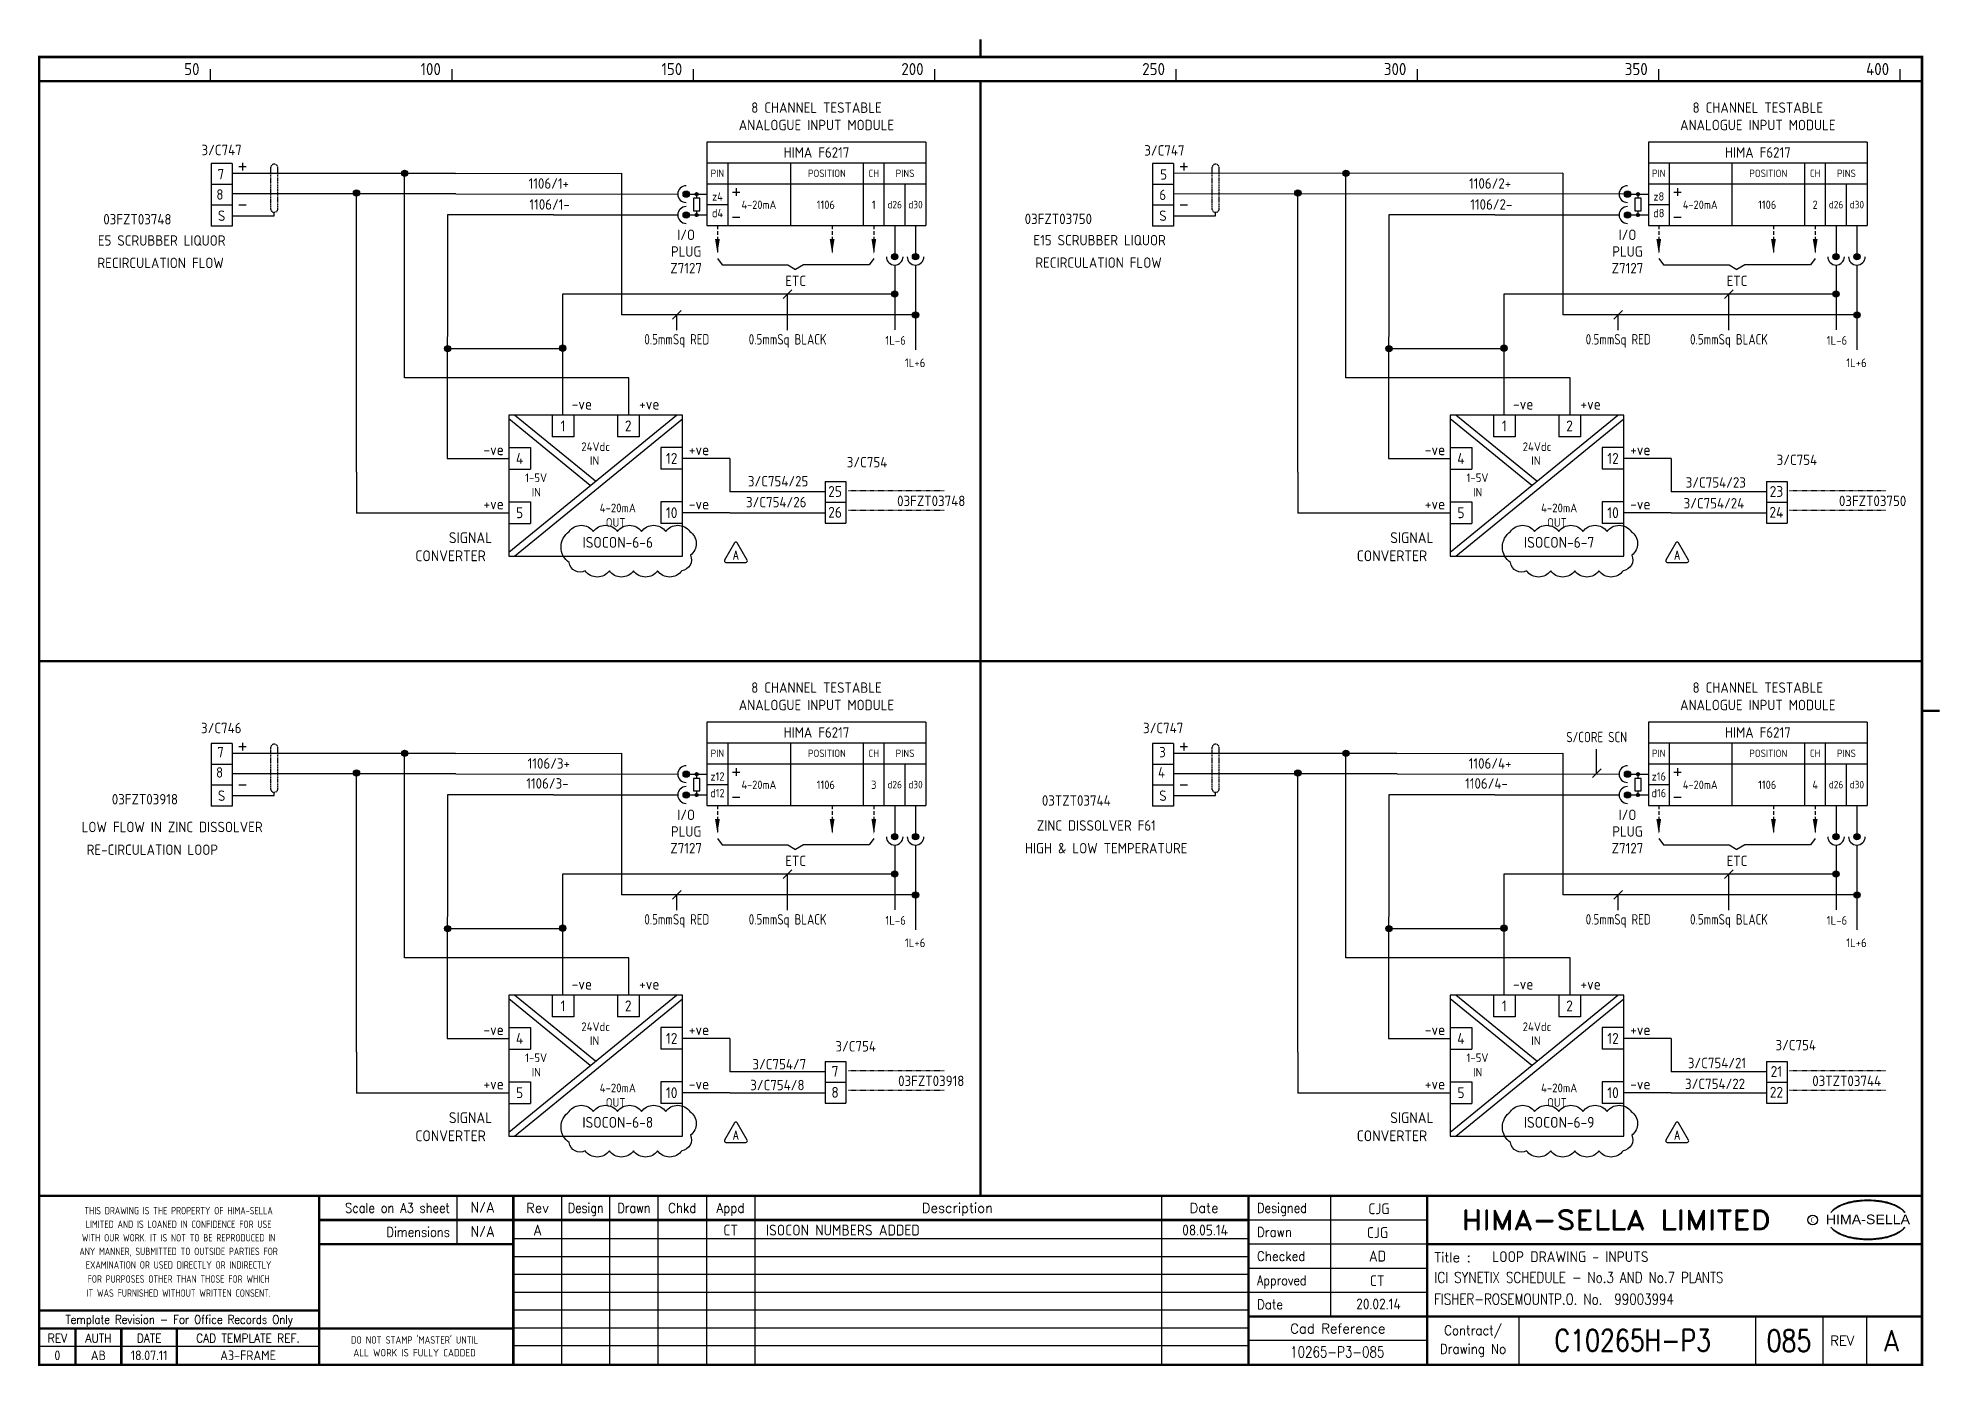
# Model space of a CAD drawing. Extents: x 14 to 408, y 0 to 275.
import ezdxf
from ezdxf.enums import TextEntityAlignment as Align

# ---------------------------------------------------------------- set-up
doc = ezdxf.new("R2010")
doc.units = 0
doc.header["$LTSCALE"] = 0.25
doc.header["$MEASUREMENT"] = 0
doc.linetypes.add('HIDDEN', pattern=[0.375, 0.25, -0.125])
doc.linetypes.add('HIDDEN2', pattern=[4.7625, 3.175, -1.5875])
doc.layers.get('0').update_dxf_attribs({"color": 41, "linetype": 'CONTINUOUS'})
for name, color, linetype in [('00-DRG_FRAME', 12, 'CONTINUOUS'), ('01-DRAW', 7, 'CONTINUOUS'), ('02-TEXT', 2, 'CONTINUOUS'), ('051-TEXT', 2, 'CONTINUOUS'), ('DIM', 3, 'CONTINUOUS')]:
    doc.layers.add(name, color=color, linetype=linetype)
doc.styles.add('ARIAL', font='arial.ttf', dxfattribs={"height": 2.5})
doc.styles.add('ISO', font='iso.shx')
doc.styles.add('ROMAND', font='ROMAND')
doc.styles.add('ROMANS', font='romans.shx', dxfattribs={"width": 0.8})

msp = doc.modelspace()

# ---------------------------------------------------------------- texts
at = {"layer": '00-DRG_FRAME', "style": 'ISO'}
for s, p in [('50', (47.69, 267.75)), ('100', (97.69, 267.75)), ('150', (147.69, 267.75)), ('200', (197.69, 267.75)), ('250', (247.69, 267.75)), ('300', (297.69, 267.75)), ('350', (347.69, 267.75)), ('400', (397.69, 267.75))]:
    msp.add_text(s, height=2.5, dxfattribs=at).set_placement(p, align=Align.RIGHT)
at = {"layer": '00-DRG_FRAME', "color": 3, "style": 'ISO'}
for s, width, p in [('THIS DRAWING IS THE PROPERTY OF HIMA-SELLA', 0.9, (43.36, 32.44)), ("DO NOT STAMP 'MASTER' UNTIL", 0.95, (92.25, 5.79))]:
    msp.add_text(s, height=1.53, dxfattribs=dict(at, width=width)).set_placement(p, align=Align.MIDDLE)
at = {"layer": '00-DRG_FRAME', "color": 4, "style": 'ROMAND', "width": 0.87}
for s, p in [('Scale on A3 sheet', (99.54, 32)), ('Dimensions', (99.54, 27.01))]:
    msp.add_text(s, height=2, dxfattribs=at).set_placement(p, align=Align.RIGHT)
at = {"layer": '00-DRG_FRAME', "color": 4, "style": 'ROMAND'}
for s, p in [('Rev', (117.7, 32)), ('Description', (204.69, 32)), ('Date', (255.79, 32))]:
    msp.add_text(s, height=2, dxfattribs=at).set_placement(p, align=Align.CENTER)
for s, width, p in [('Design', 0.85, (127.7, 32)), ('Drawn', 0.85, (137.7, 32)), ('Chkd', 0.9, (147.7, 32)), ('Appd', 0.9, (157.7, 32))]:
    msp.add_text(s, height=2, dxfattribs=dict(at, width=width)).set_placement(p, align=Align.CENTER)
for s, width, p in [('Designed', 0.87, (266.75, 32)), ('Drawn', 0.9, (266.75, 27)), ('Checked', 0.9, (266.75, 22)), ('Approved', 0.85, (266.75, 17)), ('Date', 0.9, (266.75, 12))]:
    msp.add_text(s, height=2, dxfattribs=dict(at, width=width)).set_placement(p)
at = {"layer": '00-DRG_FRAME', "style": 'ROMAND', "width": 1.15}
msp.add_text('HIMA-SELLA LIMITED', height=4, dxfattribs=at).set_placement((341.1, 30.5), align=Align.MIDDLE)
at = {"layer": '00-DRG_FRAME', "style": 'ARIAL', "width": 1.05}
msp.add_text('HIMA-SELLA', height=2, dxfattribs=at).set_placement((393.3, 29.63), align=Align.CENTER)
at = {"layer": '00-DRG_FRAME', "color": 3, "style": 'ISO'}
for s, width, p in [('LIMITED AND IS LOANED IN CONFIDENCE FOR USE', 0.9, (43.36, 29.62)), ('ANY MANNER, SUBMITTED TO OUTSIDE PARTIES FOR', 0.87, (43.36, 23.99)), ('WITH OUR WORK. IT IS NOT TO BE REPRODUCED IN', 0.87, (43.36, 26.81)), ('EXAMINATION OR USED DIRECTLY OR INDIRECTLY', 0.9, (43.36, 21.18)), ('IT WAS FURNISHED WITHOUT WRITTEN CONSENT.', 0.9, (43.36, 15.35)), ('FOR PURPOSES OTHER THAN THOSE FOR WHICH', 0.9, (43.36, 18.27))]:
    msp.add_text(s, height=1.53, dxfattribs=dict(at, width=width)).set_placement(p, align=Align.MIDDLE_CENTER)
at = {"layer": '00-DRG_FRAME', "color": 3, "style": 'ISO', "width": 0.9}
msp.add_text('C', height=1, dxfattribs=at).set_placement((381.84, 30), align=Align.CENTER)
at = {"layer": '00-DRG_FRAME', "color": 4, "style": 'ROMAND'}
msp.add_text('Title :', height=2, dxfattribs=at).set_placement((303.5, 21.75))
for s, height, width, p in [('Template Revision - For Office Records Only', 1.8, 0.85, (43.5, 9.62)), ('Contract/', 2, 0.9, (311.5, 7.5)), ('REV', 1.8, 0.9, (18.25, 6)), ('AUTH', 1.8, 0.9, (26.75, 6)), ('DATE', 1.8, 0.9, (37.25, 6)), ('CAD TEMPLATE REF.', 1.8, 0.9, (57.75, 6)), ('Drawing No', 2, 0.9, (311.5, 3.5))]:
    msp.add_text(s, height=height, dxfattribs=dict(at, width=width)).set_placement(p, align=Align.MIDDLE)
for s, p in [('Cad Reference', (283.5, 8)), ('REV', (388, 5.5))]:
    msp.add_text(s, height=2, dxfattribs=at).set_placement(p, align=Align.MIDDLE)
at = {"layer": '00-DRG_FRAME', "color": 41, "style": 'ISO'}
for s, p in [('0', (18.25, 1.45)), ('AB', (26.75, 1.45)), ('18.07.11', (37.25, 1.45)), ('A3-FRAME', (57.75, 1.45))]:
    msp.add_text(s, height=2, dxfattribs=at).set_placement(p, align=Align.CENTER)
at = {"layer": '00-DRG_FRAME', "color": 3, "style": 'ISO'}
msp.add_text('ALL WORK IS FULLY CADDED', height=1.53, dxfattribs=at).set_placement((92.25, 2.98), align=Align.MIDDLE_CENTER)
at = {"layer": '01-DRAW', "style": 'ISO'}
for s, height, p in [('8 CHANNEL TESTABLE', 2.16, (175.5, 259.93)), ('8 CHANNEL TESTABLE', 2.16, (370.5, 259.93)), ('ANALOGUE INPUT MODULE', 2.16, (175.5, 256.33)), ('ANALOGUE INPUT MODULE', 2.16, (370.5, 256.33)), ('3/C747', 2.16, (52.27, 251.15)), ('HIMA F6217', 2.16, (175.5, 250.64)), ('3/C747', 2.16, (247.57, 251.07)), ('HIMA F6217', 2.16, (370.5, 250.64)), ('7', 2.16, (52.12, 246.15)), ('1106/1+', 2.16, (120.04, 244.22)), ('PIN', 1.555, (154.98, 246.62)), ('POSITION', 1.555, (177.66, 246.62)), ('CH', 1.555, (187.38, 246.62)), ('PINS', 1.555, (193.86, 246.62)), ('5', 2.16, (247.42, 246.08)), ('1106/2+', 2.16, (315.04, 244.22)), ('PIN', 1.555, (349.98, 246.62)), ('POSITION', 1.555, (372.66, 246.62)), ('CH', 1.555, (382.38, 246.62)), ('PINS', 1.555, (388.86, 246.62)), ('8', 2.16, (51.92, 241.94)), ('1106/1-', 2.16, (120.22, 239.87)), ('z4', 1.728, (154.99, 241.74)), ('4-20mA', 1.728, (163.57, 240.02)), ('1106', 1.728, (177.44, 240.02)), ('1', 1.73, (187.37, 240.02)), ('d26', 1.555, (191.7, 240.14)), ('d30', 1.555, (196.02, 240.14)), ('6', 2.16, (247.22, 241.87)), ('1106/2-', 2.16, (315.28, 239.87)), ('z8', 1.728, (349.99, 241.74)), ('4-20mA', 1.728, (358.57, 240.02)), ('1106', 1.728, (372.44, 240.02)), ('2', 1.73, (382.37, 240.02)), ('d26', 1.555, (386.7, 240.14)), ('d30', 1.555, (391.02, 240.14)), ('03FZT03748', 2.16, (34.83, 236.8)), ('S', 2.16, (52.27, 237.54)), ('d4', 1.728, (154.99, 238.29)), ('03FZT03750', 2.16, (225.6, 236.87)), ('S', 2.16, (247.27, 237.54)), ('d8', 1.728, (349.99, 238.29)), ('E5 SCRUBBER LIQUOR', 2.16, (39.86, 232.4)), ('I/O', 2.16, (148.5, 233.58)), ('E15 SCRUBBER LIQUOR', 2.16, (234.15, 232.46)), ('I/O', 2.16, (343.5, 233.58)), ('RECIRCULATION FLOW', 2.16, (39.64, 227.75)), ('Z7127', 2.16, (148.5, 226.67)), ('PLUG', 2.16, (148.5, 230.12)), ('RECIRCULATION FLOW', 2.16, (233.93, 227.81)), ('Z7127', 2.16, (343.5, 226.67)), ('PLUG', 2.16, (343.5, 230.12)), ('ETC', 2.16, (171.18, 224.02)), ('ETC', 2.16, (366.18, 224.02)), ('3/C754', 2.16, (185.97, 186.46)), ('3/C754', 2.16, (378.59, 186.95)), ('3/C754/25', 2.16, (167.55, 182.51)), ('3/C754/23', 2.16, (361.79, 182.26)), ('4-20mA', 1.8, (134.34, 177.15)), ('3/C754/26', 2.16, (167.16, 178.18)), ('03FZT03748', 2.16, (199.27, 178.43)), ('4-20mA', 1.8, (329.34, 177.15)), ('3/C754/24', 2.16, (361.4, 177.94)), ('03FZT03750', 2.16, (394.27, 178.43)), ('OUT', 1.8, (133.89, 174.15)), ('OUT', 1.8, (328.89, 174.15)), ('ISOCON-6-6', 2.25, (134.34, 169.8)), ('ISOCON-6-7', 2.25, (329.34, 169.8)), ('ANALOGUE INPUT MODULE', 2.16, (175.5, 136.14)), ('8 CHANNEL TESTABLE', 2.16, (175.5, 139.74)), ('ANALOGUE INPUT MODULE', 2.16, (370.5, 136.14)), ('8 CHANNEL TESTABLE', 2.16, (370.5, 139.74)), ('3/C746', 2.16, (52.2, 131.37)), ('HIMA F6217', 2.16, (175.5, 130.45)), ('3/C747', 2.16, (247.32, 131.37)), ('HIMA F6217', 2.16, (370.5, 130.45)), ('7', 2.16, (52.05, 126.38)), ('1106/3+', 2.16, (120.04, 124.03)), ('PIN', 1.555, (154.98, 126.43)), ('POSITION', 1.555, (177.66, 126.43)), ('CH', 1.555, (187.38, 126.43)), ('PINS', 1.555, (193.86, 126.43)), ('3', 2.16, (247.17, 126.38)), ('1106/4+', 2.16, (315.04, 124.03)), ('PIN', 1.555, (349.98, 126.43)), ('POSITION', 1.555, (372.66, 126.43)), ('CH', 1.555, (382.38, 126.43)), ('PINS', 1.555, (388.86, 126.43)), ('8', 2.16, (51.85, 122.17)), ('z12', 1.728, (154.99, 121.55)), ('4', 2.16, (246.97, 122.17)), ('z16', 1.728, (349.99, 121.55)), ('03FZT03918', 2.16, (36.38, 116.61)), ('S', 2.16, (52.27, 117.35)), ('1106/3-', 2.16, (119.76, 119.89)), ('d12', 1.728, (154.99, 118.1)), ('4-20mA', 1.728, (163.57, 119.82)), ('1106', 1.728, (177.44, 119.82)), ('3', 1.73, (187.37, 119.82)), ('d26', 1.555, (191.7, 119.95)), ('d30', 1.555, (196.02, 119.95)), ('03TZT03744', 2.16, (229.31, 116.35)), ('S', 2.16, (247.27, 117.35)), ('1106/4-', 2.16, (314.29, 119.88)), ('d16', 1.728, (349.99, 118.1)), ('4-20mA', 1.728, (358.57, 119.82)), ('1106', 1.728, (372.44, 119.82)), ('4', 1.73, (382.37, 119.82)), ('d26', 1.555, (386.7, 119.95)), ('d30', 1.555, (391.02, 119.95)), ('I/O', 2.16, (148.5, 113.38)), ('I/O', 2.16, (343.5, 113.38)), ('LOW FLOW IN ZINC DISSOLVER', 2.16, (42.03, 110.86)), ('PLUG', 2.16, (148.5, 109.93)), ('ZINC DISSOLVER F61', 2.16, (233.47, 111.17)), ('PLUG', 2.16, (343.5, 109.93)), ('RE-CIRCULATION LOOP', 2.16, (37.93, 106.15)), ('Z7127', 2.16, (148.5, 106.47)), ('HIGH & LOW TEMPERATURE', 2.16, (235.5, 106.46)), ('Z7127', 2.16, (343.5, 106.47)), ('ETC', 2.16, (171.18, 103.83)), ('ETC', 2.16, (366.18, 103.83)), ('3/C754', 2.16, (183.62, 65.41)), ('3/C754', 2.16, (378.35, 65.66)), ('3/C754/7', 2.16, (167.8, 61.7)), ('3/C754/21', 2.16, (362.04, 61.95)), ('3/C754/8', 2.16, (167.4, 57.38)), ('03FZT03918', 2.16, (199.27, 58.24)), ('3/C754/22', 2.16, (361.64, 57.62)), ('03TZT03744', 2.16, (388.9, 58.24)), ('4-20mA', 1.8, (134.34, 56.96)), ('OUT', 1.8, (133.89, 53.96)), ('4-20mA', 1.8, (329.34, 56.96)), ('OUT', 1.8, (328.89, 53.96)), ('ISOCON-6-8', 2.25, (134.34, 49.61)), ('ISOCON-6-9', 2.25, (329.34, 49.61))]:
    msp.add_text(s, height=height, dxfattribs=at).set_placement(p, align=Align.CENTER)
at = {"layer": '01-DRAW', "style": 'ISO', "width": 0.85}
for s, p in [('0.5mmSq RED', (146.57, 211.92)), ('0.5mmSq BLACK', (169.52, 211.92)), ('0.5mmSq RED', (341.57, 211.92)), ('0.5mmSq BLACK', (364.52, 211.92)), ('S/CORE SCN', (337.11, 129.5)), ('0.5mmSq RED', (146.57, 91.72)), ('0.5mmSq BLACK', (169.52, 91.72)), ('0.5mmSq RED', (341.57, 91.72)), ('0.5mmSq BLACK', (364.52, 91.72))]:
    msp.add_text(s, height=2.16, dxfattribs=at).set_placement(p, align=Align.CENTER)
at = {"layer": '01-DRAW', "style": 'ISO'}
for s, height, p in [('1L-6', 1.8, (189.76, 211.88)), ('1L-6', 1.8, (384.76, 211.88)), ('1L+6', 1.8, (193.81, 207.23)), ('1L+6', 1.8, (388.81, 207.23)), ('1-5V', 1.8, (115.15, 183.41)), ('IN', 1.8, (116.5, 180.41)), ('1-5V', 1.8, (310.15, 183.41)), ('IN', 1.8, (311.5, 180.41)), ('SIGNAL', 2.25, (99.35, 170.76)), ('SIGNAL', 2.25, (294.35, 170.76)), ('CONVERTER', 2.25, (92.42, 167.01)), ('CONVERTER', 2.25, (287.42, 167.01)), ('1L-6', 1.8, (189.76, 91.69)), ('1L-6', 1.8, (384.76, 91.69)), ('1L+6', 1.8, (193.81, 87.04)), ('1L+6', 1.8, (388.81, 87.04)), ('1-5V', 1.8, (115.15, 63.22)), ('1-5V', 1.8, (310.15, 63.22)), ('IN', 1.8, (116.5, 60.22)), ('IN', 1.8, (311.5, 60.22)), ('SIGNAL', 2.25, (99.35, 50.57)), ('SIGNAL', 2.25, (294.35, 50.57)), ('CONVERTER', 2.25, (92.42, 46.82)), ('CONVERTER', 2.25, (287.42, 46.82))]:
    msp.add_text(s, height=height, dxfattribs=at).set_placement(p)
for s, p in [('-ve', (129.01, 198.44)), ('+ve', (142.97, 198.44)), ('-ve', (324.01, 198.44)), ('+ve', (337.97, 198.44)), ('-ve', (110.73, 188.99)), ('+ve', (153.27, 188.99)), ('-ve', (305.73, 188.99)), ('+ve', (348.27, 188.99)), ('+ve', (110.73, 177.74)), ('-ve', (153.27, 177.74)), ('+ve', (305.73, 177.74)), ('-ve', (348.27, 177.74)), ('-ve', (129.01, 78.25)), ('+ve', (142.97, 78.25)), ('-ve', (324.01, 78.25)), ('+ve', (337.97, 78.25)), ('-ve', (110.73, 68.8)), ('+ve', (153.27, 68.8)), ('-ve', (305.73, 68.8)), ('+ve', (348.27, 68.8)), ('+ve', (110.73, 57.55)), ('-ve', (153.27, 57.55)), ('+ve', (305.73, 57.55)), ('-ve', (348.27, 57.55))]:
    msp.add_text(s, height=2.25, dxfattribs=at).set_placement(p, align=Align.RIGHT)
for s, height, p in [('1', 2.25, (123, 195.06)), ('2', 2.25, (136.5, 195.06)), ('1', 2.25, (318, 195.06)), ('2', 2.25, (331.5, 195.06)), ('4', 2.25, (114, 188.31)), ('24Vdc', 1.8, (129.75, 190.75)), ('12', 2.25, (145.5, 188.31)), ('4', 2.25, (309, 188.31)), ('24Vdc', 1.8, (324.75, 190.75)), ('12', 2.25, (340.5, 188.31)), ('IN', 1.8, (129.53, 187.87)), ('IN', 1.8, (324.53, 187.87)), ('25', 2.25, (179.35, 181.47)), ('23', 2.25, (374.35, 181.47)), ('5', 2.25, (114, 177.06)), ('10', 2.25, (145.5, 177.06)), ('26', 2.25, (179.35, 177.15)), ('5', 2.25, (309, 177.06)), ('10', 2.25, (340.5, 177.06)), ('24', 2.25, (374.35, 177.15)), ('1', 2.25, (123, 74.87)), ('2', 2.25, (136.5, 74.87)), ('1', 2.25, (318, 74.87)), ('2', 2.25, (331.5, 74.87)), ('24Vdc', 1.8, (129.75, 70.55)), ('24Vdc', 1.8, (324.75, 70.55)), ('4', 2.25, (114, 68.12)), ('IN', 1.8, (129.53, 67.67)), ('12', 2.25, (145.5, 68.12)), ('4', 2.25, (309, 68.12)), ('IN', 1.8, (324.53, 67.67)), ('12', 2.25, (340.5, 68.12)), ('7', 2.25, (179.35, 61.28)), ('21', 2.25, (374.35, 61.28)), ('5', 2.25, (114, 56.87)), ('10', 2.25, (145.5, 56.87)), ('8', 2.25, (179.35, 56.96)), ('5', 2.25, (309, 56.87)), ('10', 2.25, (340.5, 56.87)), ('22', 2.25, (374.35, 56.96))]:
    msp.add_text(s, height=height, dxfattribs=at).set_placement(p, align=Align.MIDDLE)

# ---------------------------------------------------------------- blocks, each defined once
blk = doc.blocks.new('A3-REVA')
at = {"layer": '051-TEXT', "style": 'ISO'}
for tag, p in [('DESIGNED', (292.01, 31.7)), ('A', (117.73, 27.28)), ('DES', (127.73, 27.28)), ('DRN', (137.73, 27.28)), ('CHKD', (147.73, 27.28)), ('APPD', (157.73, 27.28)), ('DATE', (256, 27.28)), ('DRAWN', (291.72, 26.77)), ('CHECKED', (291.72, 21.89)), ('APPD', (291.65, 16.79)), ('DATE', (291.92, 11.96))]:
    blk.add_attdef(tag, text='', height=2.25, dxfattribs=at).set_placement(p, align=Align.CENTER)
blk.add_attdef('DESCRIPTION', (165.03, 27.28), '', height=2.25, dxfattribs=at)
blk = doc.blocks.new('A3-TITLE')
at = {"layer": '051-TEXT', "style": 'ISO'}
blk.add_attdef('TITLE_1', (315.46, 21.78), '', height=2.25, dxfattribs=at)
for tag, p in [('DRGNO', (376.96, 3.24)), ('REV.', (398.2, 3.24))]:
    blk.add_attdef(tag, text='', height=4.5, dxfattribs=at).set_placement(p, align=Align.CENTER)
blk = doc.blocks.new('A3-CONTRACT')
at = {"layer": '051-TEXT', "color": 41, "style": 'ISO'}
for tag, height, p in [('SCALE', 2.25, (106.71, 31.82)), ('DIMS', 2.25, (106.71, 26.8)), ('CAD-REF', 2.25, (283.73, 1.84)), ('CONTRACT', 4.5, (344.94, 3.1))]:
    blk.add_attdef(tag, text='', height=height, dxfattribs=at).set_placement(p, align=Align.CENTER)
for tag, p in [('TITLE_2', (303.86, 17.28)), ('TITLE_3', (303.79, 12.78))]:
    blk.add_attdef(tag, p, '', height=2.25, dxfattribs=at)
blk = doc.blocks.new('DOT')
for radius in [0.75, 0.65, 0.55, 0.45, 0.35, 0.25, 0.15, 0.05]:
    blk.add_circle((0, 0), radius)
blk = doc.blocks.new('TRI-A')
at = {"layer": '01-DRAW'}
blk.add_lwpolyline([(-0.26, 2.55), (-2.34, -1.05, 0.57735), (-2.08, -1.5), (2.08, -1.5, 0.57735), (2.34, -1.05), (0.26, 2.55, 0.57735)], format="xyb", close=True, dxfattribs=at)
at = {"layer": '02-TEXT', "color": 2, "style": 'ROMANS', "width": 0.8}
blk.add_text('A', height=1.8, dxfattribs=at).set_placement((0, 0), align=Align.MIDDLE)

# ---------------------------------------------------------------- linework, layer by layer
at = {"layer": '00-DRG_FRAME'}
for p, q in [((50, 266.5), (50, 269)), ((100, 266.5), (100, 269)), ((150, 266.5), (150, 269)), ((200, 266.5), (200, 269)), ((250, 266.5), (250, 269)), ((300, 266.5), (300, 269)), ((350, 266.5), (350, 269)), ((400, 266.5), (400, 269)), ((101.01, 35.5), (101.01, 25.5)), ((122.7, 35.5), (122.7, 0.5)), ((132.7, 0.5), (132.7, 35.5)), ((142.7, 0.5), (142.7, 35.5)), ((152.7, 35.5), (152.7, 0.5)), ((162.7, 35.5), (162.7, 0.5)), ((247, 35.5), (247, 0.5)), ((282, 35.5), (282, 10.5)), ((265, 30.5), (302, 30.5)), ((265, 26.59), (112.7, 26.59)), ((302, 25.5), (265, 25.5)), ((265, 22.89), (112.7, 22.89)), ((265, 20.5), (302, 20.5)), ((265, 19.19), (112.7, 19.19)), ((265, 15.49), (112.7, 15.49)), ((302, 15.5), (265, 15.5)), ((265, 11.79), (112.7, 11.79)), ((265, 8.09), (112.7, 8.09)), ((321, 10.5), (321, 0.5)), ((370, 10.5), (370, 0.5)), ((384, 0.5), (384, 10.5)), ((393, 10.5), (393, 0.5)), ((72.5, 4.25), (14.5, 4.25)), ((265, 4.39), (112.7, 4.39)), ((302, 5.5), (265, 5.5))]:
    msp.add_line(p, q, dxfattribs=at)
at = {"layer": '00-DRG_FRAME', "const_width": 0.5}
for points in [[(209.5, 271.5), (209.5, 275.18)], [(209.5, 271.5), (209.5, 275.18)], [(14.5, 266.5), (404.5, 266.5)], [(209.5, 35.5), (209.5, 266.5)], [(14.5, 146.31), (404.5, 146.31)], [(404.5, 136), (408.18, 136)], [(404.5, 35.5), (14.5, 35.5)], [(72.5, 0.5), (72.5, 35.5)], [(112.7, 0.5), (112.7, 35.5)], [(265, 35.5), (265, 0.5)], [(302, 0.5), (302, 35.5)], [(265, 30.5), (72.5, 30.5)], [(112.7, 25.5), (72.5, 25.5)], [(404.5, 25.5), (302, 25.5)], [(14.5, 11.75), (72.5, 11.75)], [(14.5, 8), (72.5, 8)], [(22, 0.5), (22, 8)], [(31.5, 0.5), (31.5, 8)], [(43, 0.5), (43, 8)], [(112.7, 8), (72.5, 8)], [(265, 10.5), (404.5, 10.5)]]:
    msp.add_lwpolyline(points, dxfattribs=at)
msp.add_lwpolyline([(14.5, 0.5), (404.5, 0.5), (404.5, 271.5), (14.5, 271.5)], close=True, dxfattribs=at)
at = {"layer": '00-DRG_FRAME', "color": 3}
msp.add_circle((381.88, 30.5), 1, dxfattribs=at)
for centre, radius, start, end in [((390.6, 26.83), 7.24, 106.0532, 133.5024), ((390.88, 27.01), 7.3, 130.419, 136.057), ((390.11, 28.1), 5.98, 122.244, 131.6154), ((389.75, 28.78), 5.21, 111.8206, 122.8668), ((391.78, 24.7), 9.76, 107.5931, 113.9452), ((393.1, 18.5), 15.94, 89.2698, 106.3911), ((392.1, 23.52), 10.99, 96.0146, 107.3203), ((393.29, 16.31), 18.28, 92.8917, 97.3734), ((393.24, 18.86), 15.73, 89.7805, 93.1738), ((393.36, 18.86), 15.73, 86.8262, 90.2195), ((393.51, 18.5), 15.94, 73.6089, 90.7302), ((393.31, 16.31), 18.28, 82.6266, 87.1083), ((394.51, 23.52), 10.99, 72.6797, 83.9854), ((394.83, 24.7), 9.76, 66.0548, 72.4069), ((396, 26.83), 7.24, 46.4976, 73.9468), ((396.85, 28.78), 5.21, 57.1332, 68.1794), ((396.49, 28.1), 5.98, 48.3846, 57.756), ((395.73, 27.01), 7.3, 43.943, 49.581), ((390.88, 34.04), 7.3, 223.943, 229.581), ((390.6, 34.23), 7.24, 226.4976, 253.9468), ((390.11, 32.96), 5.98, 228.3846, 237.756), ((389.75, 32.28), 5.21, 237.1332, 248.1794), ((396, 34.23), 7.24, 286.0532, 313.5024), ((396.85, 32.28), 5.21, 291.8206, 302.8668), ((396.49, 32.96), 5.98, 302.244, 311.6154), ((395.73, 34.04), 7.3, 310.419, 316.057), ((391.78, 36.36), 9.76, 246.0548, 252.4069), ((393.1, 42.56), 15.94, 253.6089, 270.7302), ((392.1, 37.54), 10.99, 252.6797, 263.9854), ((393.29, 44.75), 18.28, 262.6266, 267.1083), ((393.24, 42.19), 15.73, 266.8262, 270.2195), ((393.51, 42.56), 15.94, 269.2698, 286.3911), ((393.36, 42.19), 15.73, 269.7805, 273.1738), ((393.31, 44.75), 18.28, 272.8917, 277.3734), ((394.51, 37.54), 10.99, 276.0146, 287.3203), ((394.83, 36.36), 9.76, 287.5931, 293.9452)]:
    msp.add_arc(centre, radius, start, end, dxfattribs=at)
at = {"layer": '01-DRAW'}
for p, q in [((198.18, 253.88), (152.82, 253.88)), ((152.82, 253.88), (152.82, 236.6)), ((198.18, 253.88), (198.18, 236.6)), ((347.82, 253.88), (347.82, 236.6)), ((393.18, 253.88), (347.82, 253.88)), ((393.18, 253.88), (393.18, 236.6)), ((50.11, 249.42), (50.11, 236.46)), ((54.43, 249.42), (50.11, 249.42)), ((54.43, 249.42), (54.43, 236.46)), ((57.37, 248.77), (55.81, 248.77)), ((56.59, 249.55), (56.59, 248)), ((152.82, 249.56), (198.18, 249.56)), ((157.14, 249.56), (157.14, 236.6)), ((170.1, 249.56), (170.1, 236.6)), ((185.22, 236.6), (185.22, 249.56)), ((189.54, 236.6), (189.54, 249.56)), ((245.11, 249.42), (245.11, 236.46)), ((249.43, 249.42), (245.11, 249.42)), ((249.43, 249.42), (249.43, 236.46)), ((252.37, 248.77), (250.81, 248.77)), ((251.59, 249.55), (251.59, 248)), ((347.82, 249.56), (393.18, 249.56)), ((352.14, 249.56), (352.14, 236.6)), ((365.1, 249.56), (365.1, 236.6)), ((380.22, 236.6), (380.22, 249.56)), ((384.54, 236.6), (384.54, 249.56)), ((54.43, 245.1), (50.11, 245.1)), ((100.69, 247.37), (54.45, 247.37)), ((90.18, 205.01), (90.18, 247.39)), ((100.69, 247.37), (135.08, 247.4)), ((135.08, 247.4), (135.08, 218.05)), ((152.82, 245.24), (198.18, 245.24)), ((193.86, 236.6), (193.86, 245.24)), ((249.43, 245.1), (245.11, 245.1)), ((330.08, 247.4), (249.45, 247.37)), ((285.18, 205.01), (285.18, 247.39)), ((330.08, 247.4), (330.08, 218.05)), ((347.82, 245.24), (393.18, 245.24)), ((388.86, 236.6), (388.86, 245.24)), ((54.43, 240.78), (50.11, 240.78)), ((54.43, 240.78), (50.11, 240.78)), ((100.76, 243.16), (54.53, 243.16)), ((57.37, 240.78), (55.81, 240.78)), ((80.22, 185.45), (80.22, 243.34)), ((100.76, 243.16), (146.77, 243.08)), ((148.5, 243.08), (152.82, 243.08)), ((150.66, 243.08), (150.66, 242.22)), ((152.82, 240.92), (157.14, 240.92)), ((158.09, 243.51), (159.65, 243.51)), ((158.87, 244.29), (158.87, 242.74)), ((249.43, 240.78), (245.11, 240.78)), ((249.43, 240.78), (245.11, 240.78)), ((343.5, 243.08), (249.53, 243.16)), ((252.37, 240.78), (250.81, 240.78)), ((275.22, 185.45), (275.22, 243.34)), ((343.5, 243.08), (347.82, 243.08)), ((345.66, 243.08), (345.66, 242.22)), ((347.82, 240.92), (352.14, 240.92)), ((353.09, 243.51), (354.65, 243.51)), ((353.87, 244.29), (353.87, 242.74)), ((99.06, 238.76), (99.02, 188.31)), ((121.01, 238.76), (99.06, 238.76)), ((121.01, 238.76), (146.77, 238.76)), ((148.5, 238.76), (152.82, 238.76)), ((150.66, 239.63), (150.66, 238.76)), ((152.82, 236.6), (198.18, 236.6)), ((158.09, 238.33), (159.65, 238.33)), ((191.7, 236.6), (191.7, 230.12)), ((196.02, 236.6), (196.02, 230.12)), ((294.06, 238.76), (294.02, 188.31)), ((316.01, 238.76), (294.06, 238.76)), ((316.01, 238.76), (341.77, 238.76)), ((343.5, 238.76), (347.82, 238.76)), ((345.66, 239.63), (345.66, 238.76)), ((347.82, 236.6), (393.18, 236.6)), ((353.09, 238.33), (354.65, 238.33)), ((386.7, 236.6), (386.7, 230.12)), ((391.02, 236.6), (391.02, 230.12)), ((54.43, 236.46), (50.11, 236.46)), ((249.43, 236.46), (245.11, 236.46)), ((154.98, 229.74), (155.95, 228.45)), ((187.38, 229.74), (186.41, 228.45)), ((349.98, 229.74), (350.95, 228.45)), ((382.38, 229.74), (381.41, 228.45)), ((155.95, 228.45), (169.56, 228.45)), ((169.56, 228.45), (171.18, 227.48)), ((172.8, 228.45), (171.18, 227.48)), ((186.41, 228.45), (172.8, 228.45)), ((191.7, 228.39), (191.7, 214.99)), ((196.02, 228.39), (196.02, 210.83)), ((350.95, 228.45), (364.56, 228.45)), ((364.56, 228.45), (366.18, 227.48)), ((367.8, 228.45), (366.18, 227.48)), ((381.41, 228.45), (367.8, 228.45)), ((386.7, 228.39), (386.7, 214.99)), ((391.02, 228.39), (391.02, 210.83)), ((191.7, 222.37), (122.9, 222.37)), ((122.9, 222.37), (122.9, 197.32)), ((386.7, 222.37), (317.9, 222.37)), ((317.9, 222.37), (317.9, 197.32)), ((196.02, 218.05), (135.08, 218.05)), ((391.02, 218.05), (330.08, 218.05)), ((99.03, 211.07), (122.9, 211.07)), ((294.03, 211.07), (317.9, 211.07)), ((136.64, 205.01), (90.14, 205.01)), ((136.64, 197.36), (136.64, 205.01)), ((331.64, 205.01), (285.14, 205.01)), ((331.64, 197.36), (331.64, 205.01)), ((111.75, 168.87), (146.53, 197.31)), ((129.75, 183.59), (112.97, 197.31)), ((120.75, 197.31), (120.75, 192.81)), ((125.25, 197.31), (125.25, 192.81)), ((134.25, 197.31), (134.25, 192.81)), ((138.75, 197.31), (138.75, 192.81)), ((306.75, 168.87), (341.53, 197.31)), ((324.75, 183.59), (307.97, 197.31)), ((315.75, 197.31), (315.75, 192.81)), ((320.25, 197.31), (320.25, 192.81)), ((329.25, 197.31), (329.25, 192.81)), ((333.75, 197.31), (333.75, 192.81)), ((128.65, 182.69), (111.75, 196.5)), ((112.97, 168.06), (147.75, 196.5)), ((323.65, 182.69), (306.75, 196.5)), ((307.97, 168.06), (342.75, 196.5)), ((111.75, 190.56), (116.25, 190.56)), ((147.75, 190.56), (143.25, 190.56)), ((306.75, 190.56), (311.25, 190.56)), ((342.75, 190.56), (338.25, 190.56)), ((80.22, 185.45), (80.22, 176.99)), ((99.02, 188.31), (111.75, 188.31)), ((111.75, 186.06), (116.25, 186.06)), ((147.75, 186.06), (143.25, 186.06)), ((157.56, 188.31), (147.75, 188.31)), ((157.56, 188.31), (157.56, 181.38)), ((275.22, 185.45), (275.22, 176.99)), ((294.02, 188.31), (306.75, 188.31)), ((306.75, 186.06), (311.25, 186.06)), ((342.75, 186.06), (338.25, 186.06)), ((352.56, 188.31), (342.75, 188.31)), ((352.56, 188.31), (352.56, 181.38)), ((177.28, 181.38), (157.56, 181.38)), ((177.28, 183.54), (177.28, 174.9)), ((177.28, 183.54), (181.6, 183.54)), ((177.28, 183.54), (181.6, 183.54)), ((181.6, 183.54), (181.6, 174.9)), ((372.28, 181.38), (352.56, 181.38)), ((372.28, 183.54), (372.28, 174.9)), ((372.28, 183.54), (376.6, 183.54)), ((372.28, 183.54), (376.6, 183.54)), ((376.6, 183.54), (376.6, 174.9)), ((111.75, 179.31), (116.25, 179.31)), ((147.75, 179.31), (143.25, 179.31)), ((177.28, 179.22), (181.6, 179.22)), ((306.75, 179.31), (311.25, 179.31)), ((342.75, 179.31), (338.25, 179.31)), ((372.28, 179.22), (376.6, 179.22)), ((111.72, 176.99), (80.22, 176.99)), ((111.75, 174.81), (116.25, 174.81)), ((147.75, 174.81), (143.25, 174.81)), ((157.56, 177.06), (147.75, 177.06)), ((157.56, 177.06), (177.28, 177.06)), ((177.28, 174.9), (181.6, 174.9)), ((306.72, 176.99), (275.22, 176.99)), ((306.75, 174.81), (311.25, 174.81)), ((342.75, 174.81), (338.25, 174.81)), ((352.56, 177.06), (342.75, 177.06)), ((352.56, 177.06), (372.28, 177.06)), ((372.28, 174.9), (376.6, 174.9)), ((198.18, 133.69), (152.82, 133.69)), ((152.82, 133.69), (152.82, 116.41)), ((198.18, 133.69), (198.18, 116.41)), ((393.18, 133.69), (347.82, 133.69)), ((347.82, 133.69), (347.82, 116.41)), ((393.18, 133.69), (393.18, 116.41)), ((50.11, 129.23), (50.11, 116.27)), ((54.43, 129.23), (50.11, 129.23)), ((54.43, 129.23), (54.43, 116.27)), ((100.69, 127.17), (54.45, 127.17)), ((57.37, 128.58), (55.81, 128.58)), ((56.59, 129.36), (56.59, 127.8)), ((90.18, 84.82), (90.18, 127.2)), ((100.69, 127.17), (135.08, 127.21)), ((135.08, 127.21), (135.08, 97.86)), ((152.82, 129.37), (198.18, 129.37)), ((157.14, 129.37), (157.14, 116.41)), ((170.1, 129.37), (170.1, 116.41)), ((185.22, 116.41), (185.22, 129.37)), ((189.54, 116.41), (189.54, 129.37)), ((245.11, 129.23), (245.11, 116.27)), ((249.43, 129.23), (245.11, 129.23)), ((249.43, 129.23), (249.43, 116.27)), ((295.69, 127.17), (249.45, 127.17)), ((252.37, 128.58), (250.81, 128.58)), ((251.59, 129.36), (251.59, 127.8)), ((285.18, 84.82), (285.18, 127.2)), ((295.69, 127.17), (330.08, 127.21)), ((330.08, 127.21), (330.08, 97.86)), ((347.82, 129.37), (393.18, 129.37)), ((352.14, 129.37), (352.14, 116.41)), ((365.1, 129.37), (365.1, 116.41)), ((380.22, 116.41), (380.22, 129.37)), ((384.54, 116.41), (384.54, 129.37)), ((54.43, 124.91), (50.11, 124.91)), ((100.76, 122.97), (54.53, 122.97)), ((80.22, 65.25), (80.22, 123.15)), ((100.76, 122.97), (146.77, 122.89)), ((148.5, 122.89), (152.82, 122.89)), ((150.66, 122.89), (150.66, 122.02)), ((152.82, 125.05), (198.18, 125.05)), ((158.09, 123.32), (159.65, 123.32)), ((158.87, 124.1), (158.87, 122.54)), ((193.86, 116.41), (193.86, 125.05)), ((249.43, 124.91), (245.11, 124.91)), ((295.76, 122.97), (249.53, 122.97)), ((275.22, 65.25), (275.22, 123.15)), ((295.76, 122.97), (341.77, 122.89)), ((343.5, 122.89), (347.82, 122.89)), ((345.66, 122.89), (345.66, 122.02)), ((347.82, 125.05), (393.18, 125.05)), ((353.09, 123.32), (354.65, 123.32)), ((353.87, 124.1), (353.87, 122.54)), ((388.86, 116.41), (388.86, 125.05)), ((54.43, 120.59), (50.11, 120.59)), ((54.43, 120.59), (50.11, 120.59)), ((57.37, 120.59), (55.81, 120.59)), ((99.06, 118.57), (99.02, 68.12)), ((121.01, 118.57), (99.06, 118.57)), ((121.01, 118.57), (146.77, 118.57)), ((148.5, 118.57), (152.82, 118.57)), ((150.66, 119.43), (150.66, 118.57)), ((152.82, 120.73), (157.14, 120.73)), ((249.43, 120.59), (245.11, 120.59)), ((249.43, 120.59), (245.11, 120.59)), ((252.37, 120.59), (250.81, 120.59)), ((294.06, 118.57), (294.02, 68.12)), ((316.01, 118.57), (294.06, 118.57)), ((316.01, 118.57), (341.77, 118.57)), ((343.5, 118.57), (347.82, 118.57)), ((345.66, 119.43), (345.66, 118.57)), ((347.82, 120.73), (352.14, 120.73)), ((54.43, 116.27), (50.11, 116.27)), ((152.82, 116.41), (198.18, 116.41)), ((158.09, 118.14), (159.65, 118.14)), ((191.7, 116.41), (191.7, 109.93)), ((196.02, 116.41), (196.02, 109.93)), ((249.43, 116.27), (245.11, 116.27)), ((347.82, 116.41), (393.18, 116.41)), ((353.09, 118.14), (354.65, 118.14)), ((386.7, 116.41), (386.7, 109.93)), ((391.02, 116.41), (391.02, 109.93)), ((154.98, 109.55), (155.95, 108.25)), ((155.95, 108.25), (169.56, 108.25)), ((169.56, 108.25), (171.18, 107.28)), ((172.8, 108.25), (171.18, 107.28)), ((186.41, 108.25), (172.8, 108.25)), ((187.38, 109.55), (186.41, 108.25)), ((191.7, 108.2), (191.7, 94.8)), ((196.02, 108.2), (196.02, 90.64)), ((349.98, 109.55), (350.95, 108.25)), ((350.95, 108.25), (364.56, 108.25)), ((364.56, 108.25), (366.18, 107.28)), ((367.8, 108.25), (366.18, 107.28)), ((381.41, 108.25), (367.8, 108.25)), ((382.38, 109.55), (381.41, 108.25)), ((386.7, 108.2), (386.7, 94.8)), ((391.02, 108.2), (391.02, 90.64)), ((191.7, 102.18), (122.9, 102.18)), ((122.9, 102.18), (122.9, 77.13)), ((386.7, 102.18), (317.9, 102.18)), ((317.9, 102.18), (317.9, 77.13)), ((196.02, 97.86), (135.08, 97.86)), ((391.02, 97.86), (330.08, 97.86)), ((99.03, 90.87), (122.9, 90.87)), ((294.03, 90.87), (317.9, 90.87)), ((136.64, 84.82), (90.14, 84.82)), ((136.64, 77.16), (136.64, 84.82)), ((331.64, 84.82), (285.14, 84.82)), ((331.64, 77.16), (331.64, 84.82)), ((111.75, 48.68), (146.53, 77.12)), ((128.65, 62.5), (111.75, 76.31)), ((129.75, 63.4), (112.97, 77.12)), ((112.97, 47.87), (147.75, 76.31)), ((120.75, 77.12), (120.75, 72.62)), ((125.25, 77.12), (125.25, 72.62)), ((134.25, 77.12), (134.25, 72.62)), ((138.75, 77.12), (138.75, 72.62)), ((306.75, 48.68), (341.53, 77.12)), ((323.65, 62.5), (306.75, 76.31)), ((324.75, 63.4), (307.97, 77.12)), ((307.97, 47.87), (342.75, 76.31)), ((315.75, 77.12), (315.75, 72.62)), ((320.25, 77.12), (320.25, 72.62)), ((329.25, 77.12), (329.25, 72.62)), ((333.75, 77.12), (333.75, 72.62)), ((99.02, 68.12), (111.75, 68.12)), ((111.75, 70.37), (116.25, 70.37)), ((147.75, 70.37), (143.25, 70.37)), ((157.56, 68.12), (147.75, 68.12)), ((157.56, 68.12), (157.56, 61.19)), ((294.02, 68.12), (306.75, 68.12)), ((306.75, 70.37), (311.25, 70.37)), ((342.75, 70.37), (338.25, 70.37)), ((352.56, 68.12), (342.75, 68.12)), ((352.56, 68.12), (352.56, 61.19)), ((80.22, 65.25), (80.22, 56.8)), ((111.75, 65.87), (116.25, 65.87)), ((147.75, 65.87), (143.25, 65.87)), ((177.28, 63.35), (177.28, 54.71)), ((177.28, 63.35), (181.6, 63.35)), ((177.28, 63.35), (181.6, 63.35)), ((181.6, 63.35), (181.6, 54.71)), ((275.22, 65.25), (275.22, 56.8)), ((306.75, 65.87), (311.25, 65.87)), ((342.75, 65.87), (338.25, 65.87)), ((372.28, 63.35), (372.28, 54.71)), ((372.28, 63.35), (376.6, 63.35)), ((372.28, 63.35), (376.6, 63.35)), ((376.6, 63.35), (376.6, 54.71)), ((177.28, 61.19), (157.56, 61.19)), ((372.28, 61.19), (352.56, 61.19)), ((111.72, 56.8), (80.22, 56.8)), ((111.75, 59.12), (116.25, 59.12)), ((147.75, 59.12), (143.25, 59.12)), ((157.56, 56.87), (147.75, 56.87)), ((157.56, 56.87), (177.28, 56.87)), ((177.28, 59.03), (181.6, 59.03)), ((306.72, 56.8), (275.22, 56.8)), ((306.75, 59.12), (311.25, 59.12)), ((342.75, 59.12), (338.25, 59.12)), ((352.56, 56.87), (342.75, 56.87)), ((352.56, 56.87), (372.28, 56.87)), ((372.28, 59.03), (376.6, 59.03)), ((111.75, 54.62), (116.25, 54.62)), ((147.75, 54.62), (143.25, 54.62)), ((177.28, 54.71), (181.6, 54.71)), ((306.75, 54.62), (311.25, 54.62)), ((342.75, 54.62), (338.25, 54.62)), ((372.28, 54.71), (376.6, 54.71))]:
    msp.add_line(p, q, dxfattribs=at)
at = {"layer": '01-DRAW', "color": 3}
for p, q in [((54.43, 238.62), (63.17, 238.62)), ((63.17, 238.62), (63.17, 239.31)), ((249.43, 238.62), (258.17, 238.62)), ((258.17, 238.62), (258.17, 239.31)), ((54.43, 118.43), (63.17, 118.43)), ((63.17, 118.43), (63.17, 119.12)), ((249.43, 118.43), (258.17, 118.43)), ((258.17, 118.43), (258.17, 119.12))]:
    msp.add_line(p, q, dxfattribs=at)
at = {"layer": '01-DRAW', "linetype": 'HIDDEN2'}
for p, q in [((154.98, 236.6), (154.98, 230.77)), ((178.74, 236.6), (178.74, 230.77)), ((187.38, 236.6), (187.38, 230.77)), ((349.98, 236.6), (349.98, 230.77)), ((373.74, 236.6), (373.74, 230.77)), ((382.38, 236.6), (382.38, 230.77)), ((154.98, 116.41), (154.98, 110.58)), ((178.74, 116.41), (178.74, 110.58)), ((187.38, 116.41), (187.38, 110.58)), ((349.98, 116.41), (349.98, 110.58)), ((373.74, 116.41), (373.74, 110.58)), ((382.38, 116.41), (382.38, 110.58))]:
    msp.add_line(p, q, dxfattribs=at)
at = {"layer": '01-DRAW', "linetype": 'HIDDEN'}
for p, q in [((182.05, 181.65), (201.98, 181.65)), ((377.05, 181.65), (396.98, 181.65)), ((182.05, 177.6), (201.98, 177.6)), ((377.05, 177.6), (396.98, 177.6)), ((182.05, 61.46), (201.98, 61.46)), ((377.05, 61.46), (396.98, 61.46)), ((182.05, 57.41), (201.98, 57.41)), ((377.05, 57.41), (396.98, 57.41))]:
    msp.add_line(p, q, dxfattribs=at)
at = {"layer": '01-DRAW'}
for points in [[(150.01, 239.63), (151.31, 239.63), (151.31, 242.22), (150.01, 242.22)], [(345.01, 239.63), (346.31, 239.63), (346.31, 242.22), (345.01, 242.22)], [(111.75, 168.06), (147.75, 168.06), (147.75, 197.31), (111.75, 197.31)], [(306.75, 168.06), (342.75, 168.06), (342.75, 197.31), (306.75, 197.31)], [(150.01, 119.43), (151.31, 119.43), (151.31, 122.02), (150.01, 122.02)], [(345.01, 119.43), (346.31, 119.43), (346.31, 122.02), (345.01, 122.02)], [(111.75, 47.87), (147.75, 47.87), (147.75, 77.12), (111.75, 77.12)], [(306.75, 47.87), (342.75, 47.87), (342.75, 77.12), (306.75, 77.12)]]:
    msp.add_lwpolyline(points, close=True, dxfattribs=at)
for points in [[(116.25, 190.56), (116.25, 186.06)], [(125.25, 192.81), (120.75, 192.81)], [(138.75, 192.81), (134.25, 192.81)], [(143.25, 190.56), (143.25, 186.06)], [(311.25, 190.56), (311.25, 186.06)], [(320.25, 192.81), (315.75, 192.81)], [(333.75, 192.81), (329.25, 192.81)], [(338.25, 190.56), (338.25, 186.06)], [(116.25, 179.31), (116.25, 174.81)], [(143.25, 179.31), (143.25, 174.81)], [(311.25, 179.31), (311.25, 174.81)], [(338.25, 179.31), (338.25, 174.81)], [(125.25, 72.62), (120.75, 72.62)], [(138.75, 72.62), (134.25, 72.62)], [(320.25, 72.62), (315.75, 72.62)], [(333.75, 72.62), (329.25, 72.62)], [(116.25, 70.37), (116.25, 65.87)], [(143.25, 70.37), (143.25, 65.87)], [(311.25, 70.37), (311.25, 65.87)], [(338.25, 70.37), (338.25, 65.87)], [(116.25, 59.12), (116.25, 54.62)], [(143.25, 59.12), (143.25, 54.62)], [(311.25, 59.12), (311.25, 54.62)], [(338.25, 59.12), (338.25, 54.62)]]:
    msp.add_lwpolyline(points, dxfattribs=at)
for points in [[(124.27, 173.16, -0.520567), (129.27, 173.16, -0.520567), (134.27, 173.16, -0.520567), (139.27, 173.16, -0.520567), (144.27, 173.16, -0.520567), (149.27, 173.16, -0.520567), (149.37, 168.26, -0.520567), (147.59, 165.04, -0.520567), (142.59, 165.04, -0.520567), (137.59, 165.04, -0.520567), (132.59, 165.04, -0.520567), (127.59, 165.04, -0.520567), (124.27, 166.73, -0.520567)], [(319.27, 173.16, -0.520567), (324.27, 173.16, -0.520567), (329.27, 173.16, -0.520567), (334.27, 173.16, -0.520567), (339.27, 173.16, -0.520567), (344.27, 173.16, -0.520567), (344.37, 168.26, -0.520567), (342.59, 165.04, -0.520567), (337.59, 165.04, -0.520567), (332.59, 165.04, -0.520567), (327.59, 165.04, -0.520567), (322.59, 165.04, -0.520567), (319.27, 166.73, -0.520567)], [(124.27, 52.96, -0.520567), (129.27, 52.96, -0.520567), (134.27, 52.96, -0.520567), (139.27, 52.96, -0.520567), (144.27, 52.96, -0.520567), (149.27, 52.96, -0.520567), (149.37, 48.07, -0.520567), (147.59, 44.85, -0.520567), (142.59, 44.85, -0.520567), (137.59, 44.85, -0.520567), (132.59, 44.85, -0.520567), (127.59, 44.85, -0.520567), (124.27, 46.53, -0.520567)], [(319.27, 52.96, -0.520567), (324.27, 52.96, -0.520567), (329.27, 52.96, -0.520567), (334.27, 52.96, -0.520567), (339.27, 52.96, -0.520567), (344.27, 52.96, -0.520567), (344.37, 48.07, -0.520567), (342.59, 44.85, -0.520567), (337.59, 44.85, -0.520567), (332.59, 44.85, -0.520567), (327.59, 44.85, -0.520567), (322.59, 44.85, -0.520567), (319.27, 46.53, -0.520567)]]:
    msp.add_lwpolyline(points, format="xyb", close=True, dxfattribs=at)
for centre, radius in [((148.5, 243.08), 0.648), ((148.5, 243.08), 0.562), ((148.5, 243.08), 0.475), ((148.5, 243.08), 0.389), ((148.5, 243.08), 0.302), ((148.5, 243.08), 0.216), ((148.5, 243.08), 0.13), ((148.5, 243.08), 0.0432), ((343.5, 243.08), 0.648), ((343.5, 243.08), 0.562), ((343.5, 243.08), 0.475), ((343.5, 243.08), 0.389), ((343.5, 243.08), 0.302), ((343.5, 243.08), 0.216), ((343.5, 243.08), 0.13), ((343.5, 243.08), 0.0432), ((148.5, 238.76), 0.648), ((148.5, 238.76), 0.562), ((148.5, 238.76), 0.475), ((148.5, 238.76), 0.389), ((148.5, 238.76), 0.302), ((148.5, 238.76), 0.216), ((148.5, 238.76), 0.13), ((148.5, 238.76), 0.0432), ((343.5, 238.76), 0.648), ((343.5, 238.76), 0.562), ((343.5, 238.76), 0.475), ((343.5, 238.76), 0.389), ((343.5, 238.76), 0.302), ((343.5, 238.76), 0.216), ((343.5, 238.76), 0.13), ((343.5, 238.76), 0.0432), ((191.7, 230.12), 0.648), ((191.7, 230.12), 0.562), ((191.7, 230.12), 0.475), ((191.7, 230.12), 0.389), ((191.7, 230.12), 0.302), ((191.7, 230.12), 0.216), ((191.7, 230.12), 0.13), ((191.7, 230.12), 0.0432), ((196.02, 230.12), 0.648), ((196.02, 230.12), 0.562), ((196.02, 230.12), 0.475), ((196.02, 230.12), 0.389), ((196.02, 230.12), 0.302), ((196.02, 230.12), 0.216), ((196.02, 230.12), 0.13), ((196.02, 230.12), 0.0432), ((386.7, 230.12), 0.648), ((386.7, 230.12), 0.562), ((386.7, 230.12), 0.475), ((386.7, 230.12), 0.389), ((386.7, 230.12), 0.302), ((386.7, 230.12), 0.216), ((386.7, 230.12), 0.13), ((386.7, 230.12), 0.0432), ((391.02, 230.12), 0.648), ((391.02, 230.12), 0.562), ((391.02, 230.12), 0.475), ((391.02, 230.12), 0.389), ((391.02, 230.12), 0.302), ((391.02, 230.12), 0.216), ((391.02, 230.12), 0.13), ((391.02, 230.12), 0.0432), ((148.5, 122.89), 0.648), ((148.5, 122.89), 0.562), ((148.5, 122.89), 0.475), ((148.5, 122.89), 0.389), ((148.5, 122.89), 0.302), ((148.5, 122.89), 0.216), ((148.5, 122.89), 0.13), ((148.5, 122.89), 0.0432), ((343.5, 122.89), 0.648), ((343.5, 122.89), 0.562), ((343.5, 122.89), 0.475), ((343.5, 122.89), 0.389), ((343.5, 122.89), 0.302), ((343.5, 122.89), 0.216), ((343.5, 122.89), 0.13), ((343.5, 122.89), 0.0432), ((148.5, 118.57), 0.648), ((148.5, 118.57), 0.562), ((148.5, 118.57), 0.475), ((148.5, 118.57), 0.389), ((148.5, 118.57), 0.302), ((148.5, 118.57), 0.216), ((148.5, 118.57), 0.13), ((148.5, 118.57), 0.0432), ((343.5, 118.57), 0.648), ((343.5, 118.57), 0.562), ((343.5, 118.57), 0.475), ((343.5, 118.57), 0.389), ((343.5, 118.57), 0.302), ((343.5, 118.57), 0.216), ((343.5, 118.57), 0.13), ((343.5, 118.57), 0.0432), ((191.7, 109.93), 0.648), ((191.7, 109.93), 0.562), ((191.7, 109.93), 0.475), ((196.02, 109.93), 0.648), ((196.02, 109.93), 0.562), ((196.02, 109.93), 0.475), ((386.7, 109.93), 0.648), ((386.7, 109.93), 0.562), ((386.7, 109.93), 0.475), ((391.02, 109.93), 0.648), ((391.02, 109.93), 0.562), ((391.02, 109.93), 0.475), ((191.7, 109.93), 0.389), ((191.7, 109.93), 0.302), ((191.7, 109.93), 0.216), ((191.7, 109.93), 0.13), ((191.7, 109.93), 0.0432), ((196.02, 109.93), 0.389), ((196.02, 109.93), 0.302), ((196.02, 109.93), 0.216), ((196.02, 109.93), 0.13), ((196.02, 109.93), 0.0432), ((386.7, 109.93), 0.389), ((386.7, 109.93), 0.302), ((386.7, 109.93), 0.216), ((386.7, 109.93), 0.13), ((386.7, 109.93), 0.0432), ((391.02, 109.93), 0.389), ((391.02, 109.93), 0.302), ((391.02, 109.93), 0.216), ((391.02, 109.93), 0.13), ((391.02, 109.93), 0.0432)]:
    msp.add_circle(centre, radius, dxfattribs=at)
for centre, start, end in [((148.5, 243.08), 90, 270), ((343.5, 243.08), 90, 270), ((148.5, 238.76), 90, 270), ((343.5, 238.76), 90, 270), ((191.7, 230.12), 180, 0), ((196.02, 230.12), 180, 0), ((386.7, 230.12), 180, 0), ((391.02, 230.12), 180, 0), ((148.5, 122.89), 90, 270), ((343.5, 122.89), 90, 270), ((148.5, 118.57), 90, 270), ((343.5, 118.57), 90, 270), ((191.7, 109.93), 180, 0), ((196.02, 109.93), 180, 0), ((386.7, 109.93), 180, 0), ((391.02, 109.93), 180, 0)]:
    msp.add_arc(centre, 1.73, start, end, dxfattribs=at)
for points in [[(155.48, 233.79), (154.48, 233.79), (154.98, 230.77)], [(179.24, 233.79), (178.24, 233.79), (178.74, 230.77)], [(187.88, 233.79), (186.88, 233.79), (187.38, 230.77)], [(350.48, 233.79), (349.48, 233.79), (349.98, 230.77)], [(374.24, 233.79), (373.24, 233.79), (373.74, 230.77)], [(382.88, 233.79), (381.88, 233.79), (382.38, 230.77)], [(155.48, 113.6), (154.48, 113.6), (154.98, 110.58)], [(179.24, 113.6), (178.24, 113.6), (178.74, 110.58)], [(187.88, 113.6), (186.88, 113.6), (187.38, 110.58)], [(350.48, 113.6), (349.48, 113.6), (349.98, 110.58)], [(374.24, 113.6), (373.24, 113.6), (373.74, 110.58)], [(382.88, 113.6), (381.88, 113.6), (382.38, 110.58)]]:
    msp.add_solid(points, dxfattribs=at)
at = {"layer": 'DIM'}
for p, q in [((168.62, 221.47), (170.42, 223.27)), ((169.52, 214.86), (169.52, 222.37)), ((363.62, 221.47), (365.42, 223.27)), ((364.52, 214.86), (364.52, 222.37)), ((145.67, 217.15), (147.47, 218.95)), ((146.57, 214.86), (146.57, 218.05)), ((340.67, 217.15), (342.47, 218.95)), ((341.57, 214.86), (341.57, 218.05)), ((337.11, 123.08), (337.11, 128.05)), ((336.27, 122.18), (338.07, 123.98)), ((168.62, 101.28), (170.42, 103.08)), ((363.62, 101.28), (365.42, 103.08)), ((145.67, 96.96), (147.47, 98.76)), ((169.52, 94.67), (169.52, 102.18)), ((340.67, 96.96), (342.47, 98.76)), ((364.52, 94.67), (364.52, 102.18)), ((146.57, 94.67), (146.57, 97.86)), ((341.57, 94.67), (341.57, 97.86))]:
    msp.add_line(p, q, dxfattribs=at)
at = {"layer": 'DIM', "color": 3, "linetype": 'HIDDEN2', "ltscale": 0.3}
for points in [[(63.93, 240.07), (63.93, 248.53, 1), (62.42, 248.53), (62.42, 240.07, 1)], [(258.93, 240.07), (258.93, 248.53, 1), (257.42, 248.53), (257.42, 240.07, 1)], [(63.93, 119.88), (63.93, 128.34, 1), (62.42, 128.34), (62.42, 119.88, 1)], [(258.93, 119.88), (258.93, 128.34, 1), (257.42, 128.34), (257.42, 119.88, 1)]]:
    msp.add_lwpolyline(points, format="xyb", close=True, dxfattribs=at)

# ---------------------------------------------------------------- block references
at = {"layer": '00-DRG_FRAME'}
ref = msp.add_blockref('A3-CONTRACT', (-0.35, 0.19), dxfattribs=at)
ref.add_attrib('TITLE_2', 'ICI SYNETIX SCHEDULE - No.3 AND No.7 PLANTS', (303.51, 17.47), dxfattribs={"layer": '051-TEXT', "height": 2.25, "style": 'ROMANS', "width": 0.8})
ref.add_attrib('TITLE_3', 'FISHER-ROSEMOUNTP.O. No.  99003994', (303.44, 12.97), dxfattribs={"layer": '051-TEXT', "height": 2.25, "style": 'ROMANS', "width": 0.8})
ref.add_attrib('CAD-REF', '10265-P3-085', dxfattribs={"layer": '051-TEXT', "height": 2.25, "style": 'ROMANS', "width": 0.8}).set_placement((283.38, 2.03), align=Align.CENTER)
ref.add_attrib('CONTRACT', 'C10265H-P3', dxfattribs={"layer": '051-TEXT', "height": 4.5, "style": 'ROMANS', "width": 0.8}).set_placement((344.59, 3.3), align=Align.CENTER)
ref.add_attrib('SCALE', 'N/A', dxfattribs={"layer": '051-TEXT', "color": 41, "height": 2.25, "style": 'ISO'}).set_placement((106.36, 32.01), align=Align.CENTER)
ref.add_attrib('DIMS', 'N/A', dxfattribs={"layer": '051-TEXT', "color": 41, "height": 2.25, "style": 'ISO'}).set_placement((106.36, 26.99), align=Align.CENTER)
ref = msp.add_blockref('A3-REVA', (0, 0), dxfattribs=at)
ref.add_attrib('A', 'A', dxfattribs={"layer": '051-TEXT', "height": 2.25, "style": 'ISO'}).set_placement((117.73, 27.28), align=Align.CENTER)
ref.add_attrib('APPD', 'CT', dxfattribs={"layer": '051-TEXT', "height": 2.25, "style": 'ISO'}).set_placement((157.73, 27.28), align=Align.CENTER)
ref.add_attrib('DESCRIPTION', 'ISOCON NUMBERS ADDED', (165.03, 27.28), dxfattribs={"layer": '051-TEXT', "height": 2.25, "style": 'ISO'})
ref.add_attrib('DATE', '08.05.14', dxfattribs={"layer": '051-TEXT', "height": 2.25, "style": 'ISO'}).set_placement((256, 27.28), align=Align.CENTER)
ref.add_attrib('DESIGNED', 'CJG', dxfattribs={"layer": '051-TEXT', "height": 2.25, "style": 'ISO'}).set_placement((292.01, 31.7), align=Align.CENTER)
ref.add_attrib('DRAWN', 'CJG', dxfattribs={"layer": '051-TEXT', "height": 2.25, "style": 'ISO'}).set_placement((291.72, 26.77), align=Align.CENTER)
ref.add_attrib('CHECKED', 'AD', dxfattribs={"layer": '051-TEXT', "height": 2.25, "style": 'ISO'}).set_placement((291.72, 21.89), align=Align.CENTER)
ref.add_attrib('APPD', 'CT', dxfattribs={"layer": '051-TEXT', "height": 2.25, "style": 'ISO'}).set_placement((291.65, 16.79), align=Align.CENTER)
ref.add_attrib('DATE', '20.02.14', dxfattribs={"layer": '051-TEXT', "height": 2.25, "style": 'ISO'}).set_placement((291.92, 11.96), align=Align.CENTER)
ref = msp.add_blockref('A3-TITLE', (0, 0), dxfattribs=at)
ref.add_attrib('TITLE_1', 'LOOP DRAWING - INPUTS', (315.46, 21.78), dxfattribs={"layer": '051-TEXT', "height": 2.25, "style": 'ISO'})
ref.add_attrib('DRGNO', '085', dxfattribs={"layer": '051-TEXT', "height": 4.5, "style": 'ROMANS', "width": 0.8}).set_placement((376.96, 3.24), align=Align.CENTER)
ref.add_attrib('REV.', 'A', dxfattribs={"layer": '051-TEXT', "height": 4.5, "style": 'ISO'}).set_placement((398.2, 3.24), align=Align.CENTER)
at = {"layer": '01-DRAW'}
for p, xscale, yscale, zscale in [((90.18, 247.39), 0.8640000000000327, 0.8640000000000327, 0.8640000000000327), ((285.18, 247.39), 0.8640000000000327, 0.8640000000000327, 0.8640000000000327), ((80.22, 243.34), 0.8640000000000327, 0.8640000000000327, 0.8640000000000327), ((150.66, 243.08), 0.4320000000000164, 0.4320000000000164, 0.4320000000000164), ((275.22, 243.34), 0.8640000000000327, 0.8640000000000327, 0.8640000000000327), ((345.66, 243.08), 0.4320000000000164, 0.4320000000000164, 0.4320000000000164), ((150.66, 238.76), 0.4320000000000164, 0.4320000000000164, 0.4320000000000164), ((345.66, 238.76), 0.4320000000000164, 0.4320000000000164, 0.4320000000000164), ((191.7, 222.37), 0.8639999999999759, 0.8639999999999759, 0.8639999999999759), ((386.7, 222.37), 0.8639999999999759, 0.8639999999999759, 0.8639999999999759), ((196.02, 218.05), 0.8639999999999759, 0.8639999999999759, 0.8639999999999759), ((391.02, 218.05), 0.8639999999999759, 0.8639999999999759, 0.8639999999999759), ((99.09, 211.07), 0.8640000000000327, 0.8640000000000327, 0.8640000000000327), ((122.9, 211.17), 0.8640000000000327, 0.8640000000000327, 0.8640000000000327), ((294.09, 211.07), 0.8640000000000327, 0.8640000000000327, 0.8640000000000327), ((317.9, 211.17), 0.8640000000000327, 0.8640000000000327, 0.8640000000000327), ((90.18, 127.2), 0.8640000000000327, 0.8640000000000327, 0.8640000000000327), ((285.18, 127.2), 0.8640000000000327, 0.8640000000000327, 0.8640000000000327), ((80.22, 123.15), 0.8640000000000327, 0.8640000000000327, 0.8640000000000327), ((150.66, 122.89), 0.4320000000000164, 0.4320000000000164, 0.4320000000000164), ((275.22, 123.15), 0.8640000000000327, 0.8640000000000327, 0.8640000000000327), ((345.66, 122.89), 0.4320000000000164, 0.4320000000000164, 0.4320000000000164), ((150.66, 118.57), 0.4320000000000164, 0.4320000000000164, 0.4320000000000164), ((345.66, 118.57), 0.4320000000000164, 0.4320000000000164, 0.4320000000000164), ((191.7, 102.18), 0.8639999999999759, 0.8639999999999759, 0.8639999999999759), ((386.7, 102.18), 0.8639999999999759, 0.8639999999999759, 0.8639999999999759), ((196.02, 97.86), 0.8639999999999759, 0.8639999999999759, 0.8639999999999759), ((391.02, 97.86), 0.8639999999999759, 0.8639999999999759, 0.8639999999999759), ((99.09, 90.88), 0.8640000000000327, 0.8640000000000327, 0.8640000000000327), ((122.9, 90.98), 0.8640000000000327, 0.8640000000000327, 0.8640000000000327), ((294.09, 90.88), 0.8640000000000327, 0.8640000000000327, 0.8640000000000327), ((317.9, 90.98), 0.8640000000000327, 0.8640000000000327, 0.8640000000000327)]:
    msp.add_blockref('DOT', p, dxfattribs=dict(at, xscale=xscale, yscale=yscale, zscale=zscale))
for p in [(158.8, 168.28), (353.8, 168.28), (158.8, 48.09), (353.8, 48.09)]:
    msp.add_blockref('TRI-A', p, dxfattribs=at)

msp.set_redraw_order([(e.dxf.handle, doc.entitydb.next_handle()) for e in msp.query("TEXT MTEXT ATTDEF DIMENSION ARC_DIMENSION")])  # texts and dimensions are drawn at this point

doc.saveas('drawing.dxf')
